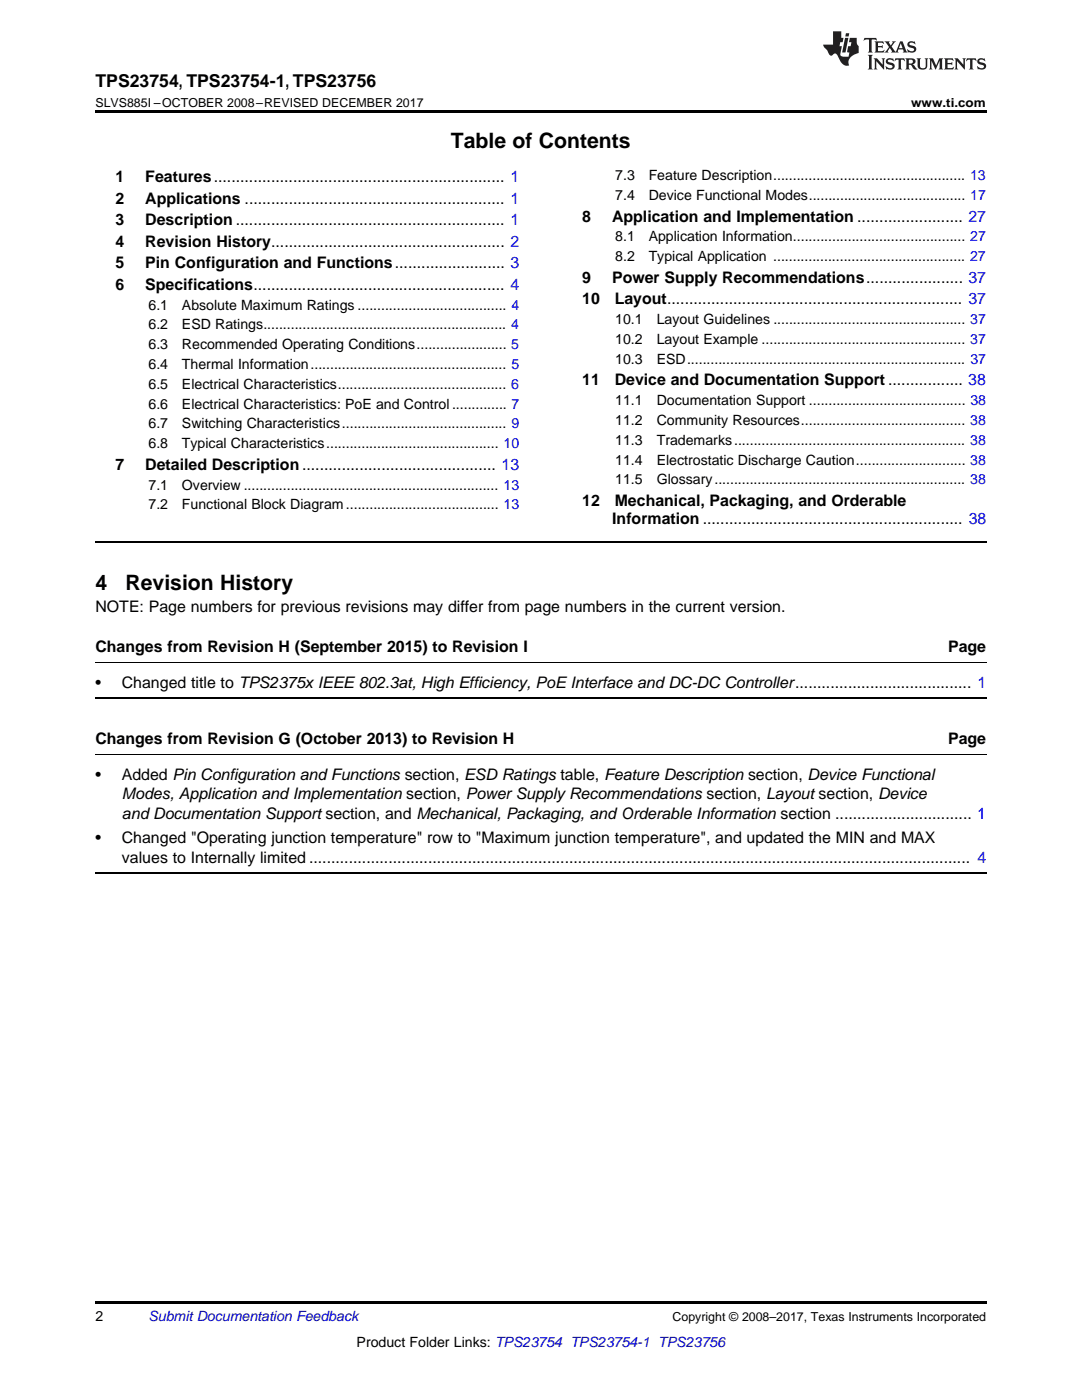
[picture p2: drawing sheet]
<svg xmlns="http://www.w3.org/2000/svg" width="216mm" height="279mm" viewBox="0 0 216 279" stroke-linecap="round" stroke-linejoin="round" font-family="sans-serif">
<defs><g id="words">
<g font-size="4.2">
<text x="90" y="29.6">Table of Contents</text>
<text x="19" y="117.8">4</text>
<text x="25" y="117.8">Revision History</text>
</g>
<text font-size="3.5" x="19" y="17.3">TPS23754, TPS23754-1, TPS23756</text>
<g font-size="3.2">
<text x="23" y="36.3">1</text>
<text x="23" y="40.6">2</text>
<text x="29" y="36.3">Features.................................................................. 1</text>
<text x="29" y="40.6">Applications ........................................................... 1</text>
<text x="23" y="44.9">3</text>
<text x="29" y="44.9">Description ............................................................. 1</text>
<text x="116.2" y="44.2">8</text>
<text x="122.1" y="44.2">Application and Implementation ........................ 27</text>
<text x="23" y="49.2">4</text>
<text x="23" y="53.6">5</text>
<text x="29" y="49.2">Revision History..................................................... 2</text>
<text x="29" y="53.6">Pin Configuration and Functions......................... 3</text>
<text x="23" y="57.9">6</text>
<text x="29" y="57.9">Specifications......................................................... 4</text>
<text x="116.2" y="56.4">9</text>
<text x="122.1" y="56.4">Power Supply Recommendations...................... 37</text>
<text x="116.2" y="60.7">10</text>
<text x="122.7" y="60.7">Layout................................................................... 37</text>
<text x="116.2" y="76.9">11</text>
<text x="122.7" y="76.9">Device and Documentation Support ................. 38</text>
<text x="23" y="93.8">7</text>
<text x="29" y="93.8">Detailed Description............................................ 13</text>
<text x="116.2" y="101">12</text>
<text x="122.7" y="101">Mechanical, Packaging, and Orderable</text>
<text x="122.2" y="104.5">Information ........................................................... 38</text>
<text x="19" y="122.1">NOTE: Page numbers for previous revisions may differ from page numbers in the current version.</text>
<text x="19" y="130.2">Changes from Revision H (September 2015) to Revision I</text>
<text x="189.2" y="130.2">Page</text>
<text x="19" y="137.3">•</text>
<text x="24.3" y="137.3">Changed title to TPS2375x IEEE 802.3at, High Efficiency, PoE Interface and DC-DC Controller........................................ 1</text>
<text x="19" y="148.6">Changes from Revision G (October 2013) to Revision H</text>
<text x="189.2" y="148.6">Page</text>
<text x="19" y="155.6">•</text>
<text x="24.3" y="155.6">Added Pin Configuration and Functions section, ESD Ratings table, Feature Description section, Device Functional</text>
<text x="24.3" y="159.5">Modes, Application and Implementation section, Power Supply Recommendations section, Layout section, Device</text>
<text x="24.3" y="163.4">and Documentation Support section, and Mechanical, Packaging, and Orderable Information section ............................... 1</text>
<text x="19" y="168.3">•</text>
<text x="24.3" y="168.3">Changed &quot;Operating junction temperature&quot; row to &quot;Maximum junction temperature&quot;, and updated the MIN and MAX</text>
<text x="24.3" y="172.2">values to Internally limited ...................................................................................................................................................... 4</text>
</g>
<g font-size="2.8">
<text x="122.8" y="36">7.3</text>
<text x="129.4" y="36">Feature Description................................................. 13</text>
<text x="122.8" y="39.9">7.4</text>
<text x="129.4" y="39.9">Device Functional Modes........................................ 17</text>
<text x="122.8" y="48.2">8.1</text>
<text x="122.8" y="52.1">8.2</text>
<text x="129.4" y="48.2">Application Information............................................ 27</text>
<text x="129.4" y="52.1">Typical Application ................................................. 27</text>
<text x="29.6" y="61.8">6.1</text>
<text x="29.6" y="65.8">6.2</text>
<text x="36.3" y="61.8">Absolute Maximum Ratings ...................................... 4</text>
<text x="36.3" y="65.8">ESD Ratings.............................................................. 4</text>
<text x="122.8" y="64.7">10.1</text>
<text x="131" y="64.7">Layout Guidelines ................................................. 37</text>
<text x="29.6" y="69.7">6.3</text>
<text x="36.3" y="69.7">Recommended Operating Conditions....................... 5</text>
<text x="122.8" y="68.7">10.2</text>
<text x="131" y="68.7">Layout Example .................................................... 37</text>
<text x="29.6" y="73.7">6.4</text>
<text x="29.6" y="77.6">6.5</text>
<text x="36.3" y="73.7">Thermal Information.................................................. 5</text>
<text x="36.3" y="77.6">Electrical Characteristics........................................... 6</text>
<text x="122.8" y="72.6">10.3</text>
<text x="131" y="72.6">ESD....................................................................... 37</text>
<text x="29.6" y="81.6">6.6</text>
<text x="36.3" y="81.6">Electrical Characteristics: PoE and Control .............. 7</text>
<text x="122.8" y="80.9">11.1</text>
<text x="131" y="80.9">Documentation Support ........................................ 38</text>
<text x="29.6" y="85.5">6.7</text>
<text x="29.6" y="89.5">6.8</text>
<text x="36.3" y="85.5">Switching Characteristics.......................................... 9</text>
<text x="36.3" y="89.5">Typical Characteristics............................................ 10</text>
<text x="122.8" y="84.8">11.2</text>
<text x="122.8" y="88.8">11.3</text>
<text x="131" y="84.8">Community Resources.......................................... 38</text>
<text x="131" y="88.8">Trademarks........................................................... 38</text>
<text x="122.8" y="92.7">11.4</text>
<text x="131" y="92.7">Electrostatic Discharge Caution............................ 38</text>
<text x="29.6" y="97.7">7.1</text>
<text x="29.6" y="101.7">7.2</text>
<text x="36.3" y="97.7">Overview ................................................................. 13</text>
<text x="36.3" y="101.7">Functional Block Diagram....................................... 13</text>
<text x="122.8" y="96.7">11.5</text>
<text x="131" y="96.7">Glossary................................................................ 38</text>
<text x="19" y="263.6">2</text>
<text x="71.2" y="268.9">Product Folder Links: TPS23754 TPS23754-1 TPS23756</text>
</g>
<text font-size="2.8" fill="#0000c8" x="29.6" y="263.6">Submit Documentation Feedback</text>
<g font-size="2.5">
<text x="19" y="21.4">SLVS885I –OCTOBER 2008–REVISED DECEMBER 2017</text>
<text x="181.8" y="21.4">www.ti.com</text>
<text x="134.2" y="263.6">Copyright © 2008–2017, Texas Instruments Incorporated</text>
</g>
</g></defs>
<path d="M19 22h177.8v.5h-177.8zM19 259.7h177.8v.5h-177.8z" fill="#000"/>
<path d="M19 108.2h177.8M19 139.2h177.8M19 174.1h177.8" fill="none" stroke="#000" stroke-width=".35"/>
<path d="M19 132.3h177.8M19 150.6h177.8" fill="none" stroke="#000" stroke-width=".2"/>
<g fill="#231f20">
<path d="M172.5 7.6l-.1 .5 .4-.2h.6v.1v2.1l-.2 .4h.9l-.2-.4v-2.1l.1-.1h.5l.5 .2-.2-.5zM174.5 8.3l.2 .3v1.5l-.2 .4h1.8l.2-.6a1.04 1.04 0 0 1-1.3 .2v-.7h.6l.3 .2v-.6l-.3 .2h-.6v-.6l.8-.1 .4 .3-.2-.5zM176.5 8.3l.9 1.1-.9 1.1h.8l-.2-.2 .4-.7 .5 .7-.2 .2h1.5l-.2-.2 .2-.4h.9l.1 .4-.2 .2h1l-.3-.3-.7-1.9h-.5l-.9 2-.8-1 .9-1h-.8l.1 .3-.4 .5-.3-.6 .1-.2zM179.7 8.6l.4 1h-.7zM181.3 8.4a.63 .63 0 0 0-.2 .7 .63 .63 0 0 0 .6 .4l.6 .2 .1 .2a.75 .75 0 0 1-.7 .4 .75 .75 0 0 1-.6-.5l.1 .7 .1-.1a1.11 1.11 0 0 0 1.5-.6 1.13 1.13 0 0 0-1.2-.8l-.1-.4a1.04 1.04 0 0 1 1.2 .2l-.2-.5-.2 .1-.4-.2zM173.2 10.9l.2 .4v2.2l-.2 .4h1l-.3-.4v-2.2l.3-.4zM174.3 11.6l.3 .4v1.5l-.3 .4h.8l-.2-.4v-1.3l1.5 1.7v-1.9l.2-.4h-.7l.2 .4v.9l-1.1-1.3zM177 11.8a.62 .62 0 0 0-.2 .7 .62 .62 0 0 0 .6 .4l.6 .1 .1 .3a.76 .76 0 0 1-.7 .3 .76 .76 0 0 1-.7-.4l.2 .7 .1-.1a1.11 1.11 0 0 0 1.5-.6 1.13 1.13 0 0 0-1.2-.8l-.1-.4a1.04 1.04 0 0 1 1.2 .2l-.2-.6-.2 .1-.5-.1zM178.7 11.6l-.2 .6a.61 .61 0 0 1 .8-.3v1.6l-.2 .4h.9l-.2-.4v-1.6a.63 .63 0 0 1 .7 .3l-.1-.6zM180.6 11.6l.3 .4v1.5l-.3 .4h1l-.2-.2-.1-.8 .6 .2a.76 .76 0 0 0 1.2 .7l-1-1a.58 .58 0 0 0 .6-.5 .58 .58 0 0 0-.5-.6zM181.4 11.9h.1a.45 .45 0 0 1 .5 .1 .45 .45 0 0 1 .1 .5l-.8 .2zM182.9 11.6l.2 .2a2.17 2.17 0 0 0 .3 1.9 .99 .99 0 0 0 1.6-.6v-1.1l.2-.4h-.7l.2 .2a1.92 1.92 0 0 1-.2 1.8 .6 .6 0 0 1-.9-.5v-1.1l.2-.4zM185.4 11.6l.2 .4v1.5l-.2 .4h.7l-.2-.4v-1.4l.8 1.8 .8-1.8v1.4l-.2 .4h.9l-.2-.4v-1.5l.2-.4h-.8l-.6 1.5-.6-1.5zM188.4 11.6l.2 .4v1.5l-.2 .4h1.8l.1-.6a1.04 1.04 0 0 1-1.2 .1v-.6h.5l.4 .2v-.6l-.4 .2h-.5v-.7h.8l.3 .3-.1-.6zM190.5 11.6l.2 .4v1.5l-.2 .4h.7l-.2-.4v-1.3l1.5 1.7v-1.9l.2-.4h-.7l.2 .4v.9l-1.1-1.3zM192.9 11.6l-.1 .6a.61 .61 0 0 1 .7-.3l.1 1.6-.3 .4h1l-.3-.4 .1-1.6a.63 .63 0 0 1 .7 .3l-.1-.6zM195.2 11.8a.62 .62 0 0 0-.2 .7 .62 .62 0 0 0 .6 .4l.6 .1 .1 .3a.76 .76 0 0 1-.7 .3 .76 .76 0 0 1-.6-.4l.1 .7 .1-.1a1.11 1.11 0 0 0 1.6-.6 1.13 1.13 0 0 0-1.3-.8l-.1-.4a1.04 1.04 0 0 1 1.2 .2l-.1-.6-.2 .1-.5-.1z"/>
<path d="M166.2 6.3v2.6h-1.9v.4l.8 .9a.91 .91 0 0 0 1 .8 .56 .56 0 0 1 .5-.3 .56 .56 0 0 1 .5 .3l.4 .8a1.53 1.53 0 0 0 1.9 1.2 1.54 1.54 0 0 1 1-2.1l.9-.3v-1.4a1.52 1.52 0 0 1-.4-1.6h-1.3l-.2 .8h.5l-.2 .8h-.5l-.1 1v.2l.4 .1-.2 .8a1.93 1.93 0 0 1-1.6-.3l.3-1.8h-.5l.2-.8h.4l.2-.8h-.4v-1.3zM168.6 7.6l-.6 2.9h.7l.6-2.9zM168.8 6.6l-.1 .7h.6l.2-.7z"/>
</g>
<use href="#words"/>
</svg>
